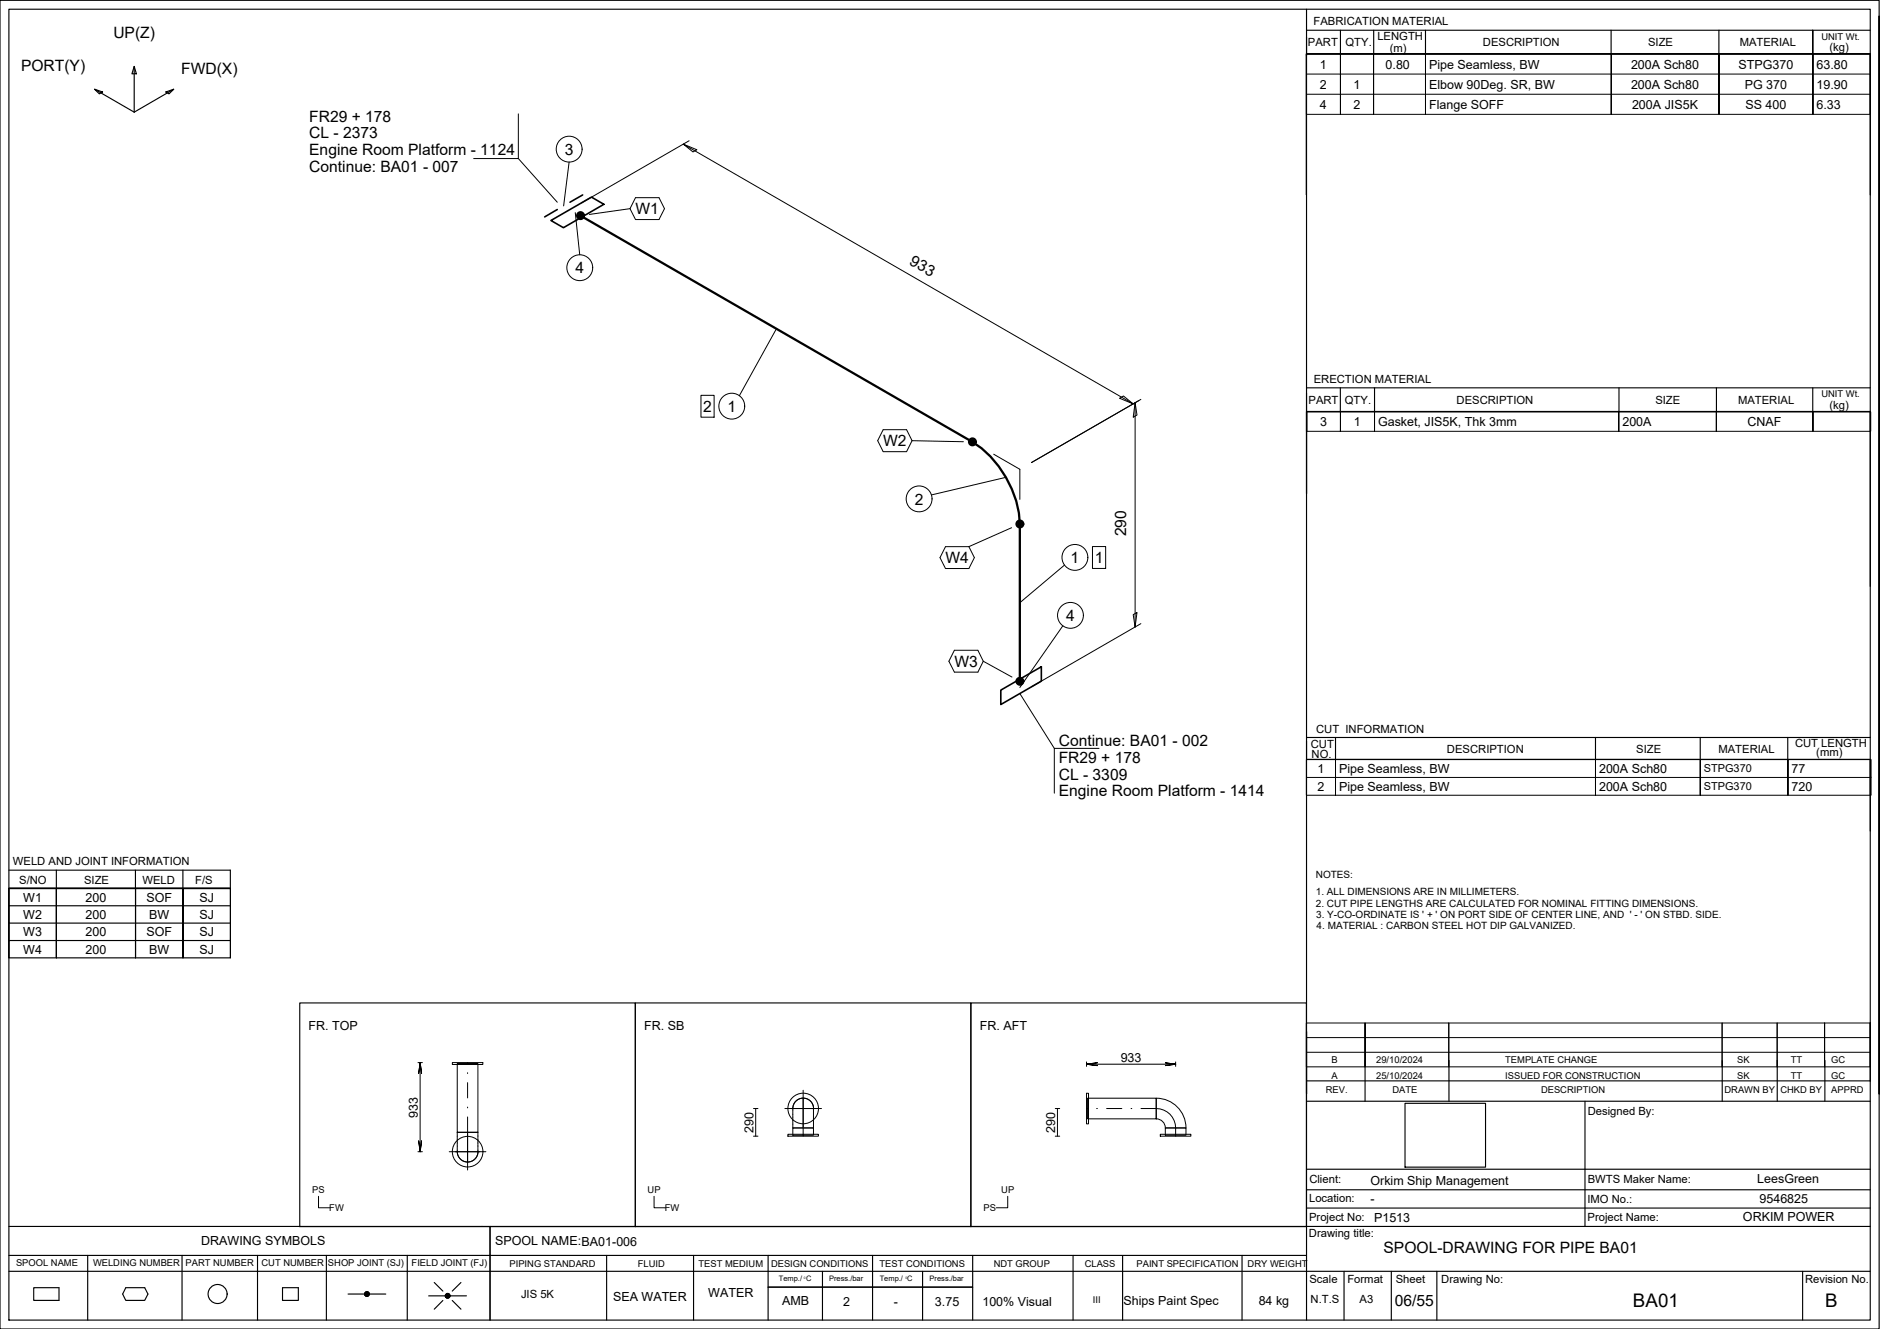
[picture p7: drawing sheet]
<svg xmlns="http://www.w3.org/2000/svg" width="420mm" height="297mm" viewBox="0 0 420 297" stroke-linecap="round" stroke-linejoin="round" font-family="sans-serif">
<defs><g id="words">
<g font-size="4.2">
<text x="365" y="292.1">BA01</text>
<text x="407.9" y="292.1">B</text>
</g>
<g font-size="3.5">
<text x="25.3" y="8.5">UP(Z)</text>
<text x="4.7" y="15.8">PORT(Y)</text>
<text x="40.5" y="16.6">FWD(X)</text>
<text x="69.1" y="27.2">FR29 + 178</text>
<text x="69.1" y="34.7">Engine Room Platform - 1124</text>
<text x="69.1" y="30.9">CL - 2373</text>
<text x="126.2" y="34.6">3</text>
<text x="69.1" y="38.4">Continue: BA01 - 007</text>
<text x="142" y="47.9">W1</text>
<text x="203.1" y="59" transform="rotate(30 203.1 59)">933</text>
<text x="128.6" y="61.1">4</text>
<text x="157.1" y="92">2</text>
<text x="162.6" y="92">1</text>
<text x="197.4" y="99.7">W2</text>
<text x="204.4" y="112.8">2</text>
<text x="251.7" y="119.9" transform="rotate(-90 251.7 119.9)">290</text>
<text x="211.3" y="125.9">W4</text>
<text x="239.2" y="125.8">1</text>
<text x="244.7" y="125.8">1</text>
<text x="238.3" y="138.8">4</text>
<text x="213.3" y="149">W3</text>
<text x="236.6" y="166.8">Continue: BA01 - 002</text>
<text x="236.6" y="170.5">FR29 + 178</text>
<text x="236.6" y="174.3">CL - 3309</text>
<text x="236.6" y="178">Engine Room Platform - 1414</text>
<text x="309.2" y="280.1">SPOOL-DRAWING FOR PIPE BA01</text>
<text x="311.7" y="291.8">06/55</text>
</g>
<g font-size="2.8">
<text x="295" y="15.3">1</text>
<text x="309.7" y="15.3">0.80</text>
<text x="319.4" y="15.3">Pipe Seamless, BW</text>
<text x="364.5" y="15.3">200A Sch80</text>
<text x="388.5" y="15.3">STPG370</text>
<text x="406" y="15.3">63.80</text>
<text x="295" y="19.8">2</text>
<text x="302.5" y="19.8">1</text>
<text x="319.4" y="19.8">Elbow 90Deg. SR, BW</text>
<text x="364.5" y="19.8">200A Sch80</text>
<text x="389.9" y="19.8">PG 370</text>
<text x="406" y="19.8">19.90</text>
<text x="295" y="24.3">4</text>
<text x="302.5" y="24.3">2</text>
<text x="319.4" y="24.3">Flange SOFF</text>
<text x="364.7" y="24.3">200A JIS5K</text>
<text x="390.1" y="24.3">SS 400</text>
<text x="406" y="24.3">6.33</text>
<text x="295.1" y="95.2">3</text>
<text x="302.6" y="95.2">1</text>
<text x="308" y="95.2">Gasket, JIS5K, Thk 3mm</text>
<text x="362.6" y="95.2">200A</text>
<text x="390.6" y="95.2">CNAF</text>
<text x="294.4" y="172.7">1</text>
<text x="299.3" y="172.7">Pipe Seamless, BW</text>
<text x="357.4" y="172.7">200A Sch80</text>
<text x="400.4" y="172.7">77</text>
<text x="294.4" y="176.7">2</text>
<text x="299.3" y="176.7">Pipe Seamless, BW</text>
<text x="357.4" y="176.7">200A Sch80</text>
<text x="400.4" y="176.7">720</text>
<text x="5.2" y="201.5">W1</text>
<text x="19.1" y="201.5">200</text>
<text x="32.7" y="201.5">SOF</text>
<text x="44.6" y="201.5">SJ</text>
<text x="5.2" y="205.4">W2</text>
<text x="5.2" y="209.3">W3</text>
<text x="19.1" y="205.4">200</text>
<text x="19.1" y="209.3">200</text>
<text x="32.7" y="209.3">SOF</text>
<text x="33.3" y="205.4">BW</text>
<text x="44.6" y="205.4">SJ</text>
<text x="44.6" y="209.3">SJ</text>
<text x="5.2" y="213.2">W4</text>
<text x="19.1" y="213.2">200</text>
<text x="33.3" y="213.2">BW</text>
<text x="44.6" y="213.2">SJ</text>
<text x="69" y="230.2">FR. TOP</text>
<text x="144" y="230.2">FR. SB</text>
<text x="219" y="230.2">FR. AFT</text>
<text x="250.5" y="237.3">933</text>
<text x="93.4" y="249.8" transform="rotate(-90 93.4 249.8)">933</text>
<text x="168.4" y="253.2" transform="rotate(-90 168.4 253.2)">290</text>
<text x="235.8" y="253.2" transform="rotate(-90 235.8 253.2)">290</text>
<text x="306.3" y="265">Orkim Ship Management</text>
<text x="306.3" y="268.8">-</text>
<text x="392.7" y="264.4">LeesGreen</text>
<text x="393.2" y="268.9">9546825</text>
<text x="307.1" y="273.1">P1513</text>
<text x="389.5" y="273">ORKIM POWER</text>
<text x="45" y="278.2">DRAWING SYMBOLS</text>
<text x="110.6" y="278.3">SPOOL NAME:BA01-006</text>
<text x="137" y="290.8">SEA WATER</text>
<text x="158.3" y="290">WATER</text>
<text x="174.8" y="291.7">AMB</text>
<text x="188.5" y="291.9">2</text>
<text x="199.7" y="291.9">-</text>
<text x="209" y="291.8">3.75</text>
<text x="219.6" y="291.9">100% Visual</text>
<text x="251.1" y="291.7">Ships Paint Spec</text>
<text x="281.3" y="291.7">84 kg</text>
</g>
<g font-size="2.5">
<text x="293.6" y="5.7">FABRICATION MATERIAL</text>
<text x="292.3" y="10.3">PART</text>
<text x="300.7" y="10.3">QTY.</text>
<text x="307.8" y="8.9">LENGTH</text>
<text x="310.6" y="11.5">(m)</text>
<text x="331.4" y="10.3">DESCRIPTION</text>
<text x="368.3" y="10.3">SIZE</text>
<text x="388.8" y="10.3">MATERIAL</text>
<text x="408.9" y="11.4">(kg)</text>
<text x="293.6" y="85.7">ERECTION MATERIAL</text>
<text x="292.4" y="90.2">PART</text>
<text x="300.6" y="90.2">QTY.</text>
<text x="325.5" y="90.2">DESCRIPTION</text>
<text x="370" y="90.2">SIZE</text>
<text x="388.4" y="90.2">MATERIAL</text>
<text x="408.9" y="91.3">(kg)</text>
<text x="292.9" y="167.2">CUT</text>
<text x="294.1" y="163.9">CUT INFORMATION</text>
<text x="401.2" y="167">CUT LENGTH</text>
<text x="293.1" y="169.4">NO.</text>
<text x="323.4" y="168.3">DESCRIPTION</text>
<text x="365.7" y="168.3">SIZE</text>
<text x="384" y="168.3">MATERIAL</text>
<text x="405.9" y="169">(mm)</text>
<text x="2.9" y="193.4">WELD AND JOINT INFORMATION</text>
<text x="4.3" y="197.5">S/NO</text>
<text x="18.8" y="197.5">SIZE</text>
<text x="31.9" y="197.5">WELD</text>
<text x="43.6" y="197.5">F/S</text>
<text x="354.9" y="249.2">Designed By:</text>
<text x="292.6" y="268.6">Location:</text>
<text x="292.6" y="264.5">Client:</text>
<text x="354.8" y="268.9">IMO No.:</text>
<text x="354.9" y="264.3">BWTS Maker Name:</text>
<text x="292.6" y="272.8">Project No:</text>
<text x="354.8" y="272.8">Project Name:</text>
<text x="292.5" y="276.4">Drawing title:</text>
<text x="292.7" y="286.7">Scale</text>
<text x="301.1" y="286.7">Format</text>
<text x="311.9" y="286.7">Sheet</text>
<text x="322.1" y="286.7">Drawing No:</text>
<text x="403.4" y="286.7">Revision No.</text>
<text x="116.4" y="290.2">JIS 5K</text>
<text x="292.9" y="291.3">N.T.S</text>
<text x="303.9" y="291.3">A3</text>
</g>
<g font-size="2.4">
<text x="380.8" y="172.6">STPG370</text>
<text x="380.8" y="176.6">STPG370</text>
</g>
<g font-size="2.2">
<text x="294.1" y="196.3">NOTES:</text>
<text x="294.1" y="200">1. ALL DIMENSIONS ARE IN MILLIMETERS.</text>
<text x="294.1" y="202.7">2. CUT PIPE LENGTHS ARE CALCULATED FOR NOMINAL FITTING DIMENSIONS.</text>
<text x="294.2" y="205.1">3. Y-CO-ORDINATE IS ' + ' ON PORT SIDE OF CENTER LINE, AND ' - ' ON STBD. SIDE.</text>
<text x="294.3" y="207.7">4. MATERIAL : CARBON STEEL HOT DIP GALVANIZED.</text>
</g>
<g font-size="2.1">
<text x="407.1" y="8.9">UNIT Wt.</text>
<text x="407.1" y="88.8">UNIT Wt.</text>
<text x="297.6" y="237.7">B</text>
<text x="307.6" y="237.7">29/10/2024</text>
<text x="336.4" y="237.7">TEMPLATE CHANGE</text>
<text x="388.3" y="237.7">SK</text>
<text x="400.2" y="237.7">TT</text>
<text x="409.3" y="237.7">GC</text>
<text x="296.3" y="244.4">REV.</text>
<text x="297.6" y="241.2">A</text>
<text x="307.6" y="241.2">25/10/2024</text>
<text x="311.2" y="244.4">DATE</text>
<text x="336.4" y="241.2">ISSUED FOR CONSTRUCTION</text>
<text x="344.4" y="244.4">DESCRIPTION</text>
<text x="385.4" y="244.4">DRAWN BY</text>
<text x="388.3" y="241.2">SK</text>
<text x="397.9" y="244.4">CHKD BY</text>
<text x="400.2" y="241.2">TT</text>
<text x="409.3" y="244.4">APPRD</text>
<text x="409.3" y="241.2">GC</text>
<text x="69.8" y="266.7">PS</text>
<text x="144.7" y="266.7">UP</text>
<text x="223.8" y="266.7">UP</text>
<text x="73.6" y="270.7">FW</text>
<text x="148.6" y="270.7">FW</text>
<text x="219.8" y="270.7">PS</text>
<text x="3.6" y="283">SPOOL NAME</text>
<text x="20.8" y="282.9">WELDING NUMBER</text>
<text x="41.5" y="282.9">PART NUMBER</text>
<text x="58.4" y="282.9">CUT NUMBER</text>
<text x="73.3" y="282.9">SHOP JOINT (SJ)</text>
<text x="92" y="283">FIELD JOINT (FJ)</text>
<text x="113.9" y="283.1">PIPING STANDARD</text>
<text x="142.6" y="283.1">FLUID</text>
<text x="156.1" y="283.1">TEST MEDIUM</text>
<text x="172.3" y="283.1">DESIGN CONDITIONS</text>
<text x="196.6" y="283.1">TEST CONDITIONS</text>
<text x="222.1" y="283.1">NDT GROUP</text>
<text x="242.4" y="283.1">CLASS</text>
<text x="254" y="283.1">PAINT SPECIFICATION</text>
<text x="278.8" y="283.1">DRY WEIGHT</text>
<text x="244.2" y="291.3">III</text>
</g>
<g font-size="1.7">
<text x="174.1" y="286.4">Temp./ C</text>
<text x="185.3" y="286.4">Press./bar</text>
<text x="196.6" y="286.4">Temp./ C</text>
<text x="207.8" y="286.4">Press./bar</text>
</g>
<g font-size=".7">
<text x="179.7" y="285.8">0</text>
<text x="202.4" y="285.8">0</text>
</g>
</g></defs>
<g fill="none" stroke="#000" stroke-width=".22">
<path d="M292 12.1h126v13.5h-126zM292 16.6h126M292 12.1v13.5M299.6 12.1v13.5v-13.5M307 12.1v13.5v-13.5M318.6 12.1v13.5v-13.5M360.1 12.1v13.5v-13.5M384.2 12.1v13.5v-13.5M405.2 12.1v13.5v-13.5M418 12.1v13.5M115.8 25.4v10h-9.9M115.8 35.4l8.7 9.8"/>
<path d="M127.2 36.2l-1.2 9.8M152.7 32.2l3 1.3-.8 .5zM152.7 32.2l100.5 58.1M154 31.5l-24 13.8M292 21.1h126M128.6 47.5l1 9.4M140.8 46.6l-9.1 1.3M142 44.2h5.3l1.2 2.4-1.2 2.5h-5.3l-1.2-2.5zM173.5 73.5l-8.3 15M156.7 88.4h2.9v4.8h-2.9zM197.4 96h5.2l1.2 2.5-1.2 2.5h-5.2l-1.2-2.5zM203.8 98.5l11.5 .2"/>
<path d="M250.2 89l.9-.5 2.1 1.8zM253.7 90l.4 2.8-.8 .5zM253.7 90v50.1M255 89.3l-24.5 14.1 24.1-13.9M292 92.1h126.1v4.3h-126.1zM292.1 92.1v4.3M299.6 92.1v4.3v-4.3M307.2 92.1v4.3v-4.3M361.8 92.1v4.3v-4.3M383.6 92.1v4.3v-4.3M405.2 92.1v4.3v-4.3M418 92.1v4.3"/>
<path d="M222.1 101.5l5.8 3.4v6.7M224.8 106.7l-16.6 3.9M226.1 117.9l-9.6 4.3M211.3 122.2h5.2l1.3 2.4-1.3 2.5h-5.2l-1.2-2.5zM237.5 139.9l-9.6 13.8M237.9 126.3l-10 8.4M244.2 122.2h2.9v4.8h-2.9zM253.3 137.4l.8-.5-.4 3.2zM255 139.4l-24.5 14.1M213.3 145.3h5.2l1.3 2.5-1.3 2.4h-5.2l-1.2-2.4zM219.8 147.8l6.4 3.5M227.9 155l7.7 12.3"/>
<path d="M245.6 167.3h-10v10M292 169.8h126.2v7.9h-126.2zM292 169.8v7.9M292 173.8h126.2M298.5 169.8v7.9v-7.9M356.6 169.8v7.9v-7.9M380 169.8v7.9v-7.9M399.6 169.8v7.9v-7.9M418 169.8v7.9M93.4 237.5h1M93.9 237.5l-.3 2.4 .3-2.4 .3 2.4zM93.9 237.5v19.9"/>
<path d="M101.1 237.5h6.8v.4h-6.8zM102.2 237.7h4.6v15.4h-4.6zM104.5 237.7h.1M104.5 237.5v.4M104.5 239.8v.1M242.8 237.9l2.4 .3-2.4-.3 2.4-.4zM242.8 237.9h19.9M242.8 237.3v1M260.3 237.5l2.4 .4-2.4 .3 2.4-.3zM262.7 237.3v1M292 228.6h126v9.8h-126zM292 228.6v9.8"/>
<path d="M292 235.2h126M292 231.9h126M305.1 228.6v9.8v-9.8M323.8 228.6v9.8M384.9 228.6v9.8M397.2 228.6v9.8M407.8 228.6v9.8v-9.8M418 228.6v9.8M93.4 257.4h1M93.6 255l.3 2.4 .3-2.4-.3 2.4zM100.4 257.4h8.2M102.2 253.1h4.6v3.6a2.4 2.4 0 0 1-2.3 3 2.4 2.4 0 0 1-2.3-3z"/>
<path d="M104.5 249.6v10.1M104.5 242v3.4M104.5 247.4v.2M104.5 253.3v8.2M168.4 247.8h1M168.4 253.9h1M168.9 247.8v6.1M175.4 247.8h8.2M176.1 253.5h6.8v.4h-6.8zM177.2 252.1h4.6v1.6h-4.6zM178.1 245.9a2.3 2.3 0 0 1 2.4-.2 2.3 2.3 0 0 1 1.3 2.1v4.3h-4.6v-4a2.45 2.45 0 0 1 .9-2.2zM179.5 245.5v8.4"/>
<path d="M179.5 243.7v8.2M235.8 247.8h1M235.8 253.9h1M236.3 247.8v6.1M242.8 244.4h.5v6.8h-.5zM242.8 247.8h.5M243.1 245.5h15.3v4.6h-15.3zM245.1 247.8h.2M247.3 247.8h3.4M252.8 247.8h.1M255 247.8h3.4a4.3 4.3 0 0 1 4.3 4.3v1.8M258.4 245.5a6.6 6.6 0 0 1 6.6 6.6h-4.6a2.02 2.02 0 0 0-2-2z"/>
<path d="M259.3 253.5h6.8v.4h-6.8zM260.4 252.1h4.6v1.6h-4.6zM71.2 267.4v2.5h2.6M146.2 267.4v2.5h2.6M225.2 267.4v2.5h-2.5"/>
<circle cx="127.2" cy="33.3" r="2.89"/>
<circle cx="129.6" cy="59.8" r="2.89"/>
<circle cx="163.5" cy="90.8" r="2.89"/>
<circle cx="205.4" cy="111.5" r="2.89"/>
<circle cx="239.2" cy="137.5" r="2.89"/>
<circle cx="240.2" cy="124.6" r="2.89"/>
<circle cx="104.5" cy="257.4" r="3.4"/>
<circle cx="179.5" cy="247.8" r="3.4"/>
</g>
<g fill="none" stroke="#000" stroke-width=".25">
<path d="M0 .1h420v296.9h-420zM2 2.1h416v292.9h-416zM21.1 19.9l1.8 .7-.7 .4zM21.1 19.9l8.9 5.2M30 14.8l.5 1.7h-1zM30 14.8v10.3M38.8 19.9l-8.8 5.2M292 2.1v292.9M292 6.8h126M299.6 6.8v5.3M307 6.8v5.3M318.6 6.8v5.3"/>
<path d="M360.1 6.8v5.3M384.2 6.8v5.3M405.1 6.8v5.3v-5.3M418 12.1h-126v31.5v-31.5h126v31.5M420 3.6v240.9v-240.9M37.1 20.6l1.7-.7-1 1.1zM292 92v18.3v-18.3h126zM292 86.7h126M299.6 86.7v5.3M307.2 86.7v5.3M361.8 86.7v5.3M383.6 86.7v5.3"/>
<path d="M405.1 86.7v5.2M418 92.1v38.9M292 169.7l126 .1v15.9M292 164.8h126M298.5 164.8v4.9M356.6 164.8v4.9M380 164.8v4.9M399.5 164.8v4.9M2 198.6h49.5v15.5h-49.5zM2 198.6v15.5M2 194.5h49.5v4.1h-49.5M12.6 198.6v15.5v-15.5"/>
<path d="M12.6 194.5v4.1M30.3 194.5v4.1M30.3 198.6v15.5v-15.5M40.9 194.5v4.1M40.9 198.6v15.5v-15.5M51.5 198.6h-49.5h49.5M51.5 198.6v15.5M2 210.2h49.5M2 206.3h49.5M2 202.4h49.5M67 224.2h75v50h-75zM142 224.2h75v50h-75z"/>
<path d="M217 224.2h75v50h-75zM292 230.6v13.9v-13.9M305.1 237v9.1M323.8 237v9.1M384.9 237v9.1M397.2 237v9.1M407.8 237v9.1M418 228.5v13.1M292 246.1h126M292 241.6h126M314 246.6h18v14.3h-18zM354.2 246.1v28"/>
<path d="M2 274.1h416M109.5 274.1v20.9M292 261.3h126M292 270h126M292 265.9h126M2 284.1h416M2 280.6h290M7.5 287.8h5.7v2.8h-5.7zM19.6 280.6v14.4M28.1 287.8h4.2l.8 1.4-.8 1.4h-4.2l-.7-1.4zM40.7 280.6v14.4M57.6 280.6v14.4"/>
<path d="M63.1 287.8h3.6v2.8h-3.6zM72.9 280.6v14.4M77.8 289.2h3.7M81.7 288.8l-.1 .2M81.9 288.7l-.4 .4M82 288.7l-.5 .6M82.1 288.7l-.6 .7M82.2 288.8l-.7 .6M82.3 288.8l-.7 .7M82.3 288.8l-.7 .8M82.4 288.9l-.7 .7M82.4 289l-.7 .7"/>
<path d="M82.5 289l-.7 .7M82.5 289.5l-.3 .2M82.5 289.1l-.6 .6M82.5 289.2l-.5 .5M82.5 289.3l-.4 .4M82.5 289.2h3.7M91 280.6v14.4M95.8 289.6h3.7M97 286.6l2 2M99 290.7l-2 1.9M99.9 289.1l-.3 .3M100 289.1l-.5 .5"/>
<path d="M100.1 289.1l-.6 .6M100.2 289.1l-.7 .7M100.2 289.2l-.6 .6M100.3 289.2l-.7 .7M100.4 289.2l-.7 .8M100.4 289.3l-.7 .7M100.5 289.4l-.7 .7M100.5 289.9l-.1 .1M100.5 289.5l-.6 .6M100.5 289.7l-.4 .4M100.6 289.6h3.6M100.6 289.6l-.6 .5"/>
<path d="M101.1 290.7l1.9 1.9M103 286.6l-1.9 2M135.6 280.6v14.4M155 280.6v14.4M171.7 287.7h45.7M171.7 280.6v14.4M183.8 284.1v10.9M195 280.6v14.4M206.2 284.1v10.9M217.4 280.6v14.4M239.8 280.6v14.4M250.9 280.7v14.3"/>
<path d="M277.6 280.6v14.4M300.4 284.1v10.9M310.9 284.1v10.9M321.1 284.1v10.9M402.9 284.1v10.9"/>
<circle cx="48.6" cy="289.2" r="2.13"/>
<circle cx="82" cy="289.2" r=".54"/>
<circle cx="100" cy="289.6" r=".54"/>
</g>
<path d="M123.1 49.3l9.1-5.2 2.8 1.6-9.1 5.2zM124.5 46.8l-2.8 1.7M130.2 43.6l-2.8 1.6M223.7 154.2l9-5.2v3.2l-9 5.3z" fill="none" stroke="#000" stroke-width=".36"/>
<g fill="none" stroke="#000" stroke-width=".51">
<path d="M129.7 48.2l87.6 50.6a23.5 23.5 0 0 1 10.6 18.3v35.2"/>
<circle cx="129.7" cy="48.2" r=".75"/>
<circle cx="129.7" cy="48.2" r=".37"/>
<circle cx="217.3" cy="98.8" r=".75"/>
<circle cx="217.3" cy="98.8" r=".37"/>
<circle cx="227.9" cy="117.1" r=".75"/>
<circle cx="227.9" cy="117.1" r=".37"/>
<circle cx="227.9" cy="152.3" r=".75"/>
<circle cx="227.9" cy="152.3" r=".37"/>
</g>
<path d="M124.1 30.3v6.1M126.5 56.8v6.1M156.4 88.1v5.4M160.4 87.7v6.2M202.3 108.4v6.2M236.1 134.4v6.2M237.1 121.5v6.2M244 121.9v5.3" fill="none" stroke="#fff" stroke-width=".22"/>
<g fill="#fff" stroke="#fff" stroke-width=".22">
<path d="M166.6 87.7l-6.2 6.2h6.2zM160.4 87.7h6.2l-6.2 6.2z"/>
<path d="M208.5 108.4l-6.2 6.2h6.2zM202.3 108.4h6.2l-6.2 6.2z"/>
<path d="M132.7 56.8l-6.2 6.1h6.2zM126.5 56.8h6.2l-6.2 6.1z"/>
<path d="M130.3 30.3l-6.2 6.1h6.2zM124.1 30.3h6.2l-6.2 6.1z"/>
<path d="M243.3 121.5l-6.2 6.2h6.2zM237.1 121.5h6.2l-6.2 6.2z"/>
<path d="M242.3 134.4l-6.2 6.2h6.2zM236.1 134.4h6.2l-6.2 6.2z"/>
<path d="M159.8 88.1l-3.4 5.4h3.4zM156.4 88.1h3.4l-3.4 5.4z"/>
<path d="M247.3 121.9l-3.3 5.3h3.3zM244 121.9h3.3l-3.3 5.3z"/>
</g>
<use href="#words"/>
</svg>
